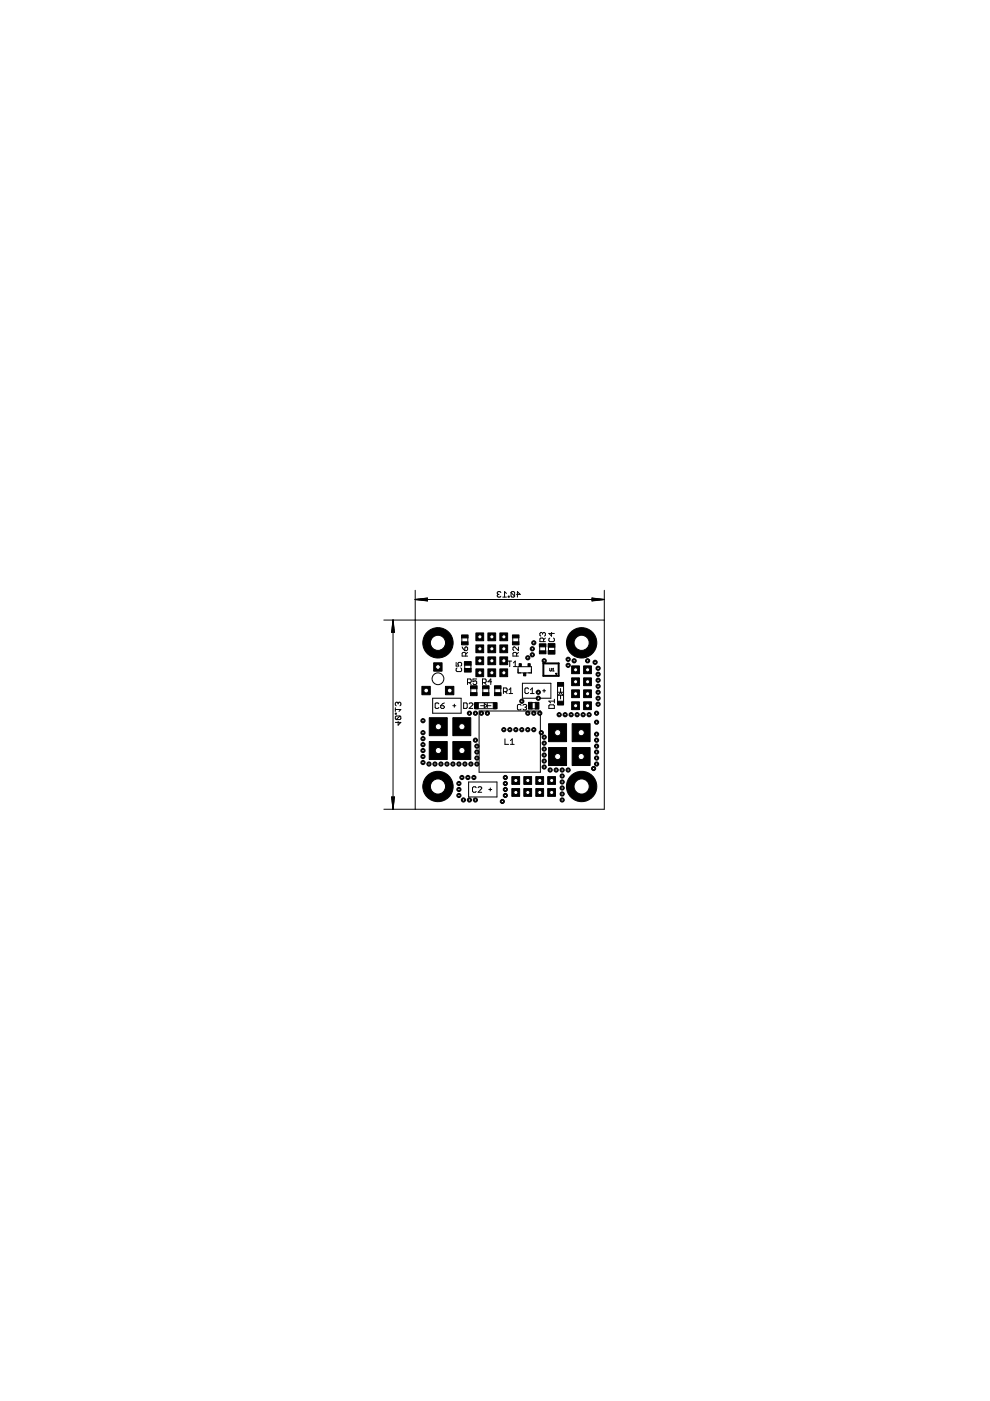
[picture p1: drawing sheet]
<svg xmlns="http://www.w3.org/2000/svg" width="210mm" height="297mm" viewBox="0 0 210 297" stroke-linecap="round" stroke-linejoin="round" font-family="sans-serif">
<path d="M115.2 140.7h3.2v2.6h-3.2z" fill="none" stroke="#000" stroke-width=".42"/>
<path d="M117.8 142.8h.2v.1h-.2z" fill-rule="evenodd" fill="#000" stroke="#000" stroke-width=".21"/>
<g fill="none" stroke="#000" stroke-width=".21">
<path d="M83.3 131.5v40.1M83.3 131.5l.4 2.6h-.7zM83.3 131.5l.2 2.6M83.3 131.5l-.1 2.6M83.3 131.5l.3 2.6M83.3 131.5l-.2 2.6M88 125.2v6.3h-6.6M88 127.1h40.1M88 127.1l2.6-.3v.6zM88 127.1l2.6 .1M88 127.1l2.6 .3M90.6 127l-2.6 .1"/>
<path d="M90.6 126.8l-2.6 .3M97.9 135.3v.8M98 137.2l.6 .7M98.6 137.4l.1-.2 .4 .2v.3l-.1 .2h-.4zM98.7 139.1v-.6l-.1-.2h-.4l-.2 .2v.6h1.1M99.1 138.3l-.4 .4M99.2 135.3v.8M105.6 126h.2M105.6 126l-.2 .2 .2 .4h.4l.2-.2M106.2 125.6l-.2-.2h-.4l-.2 .2 .2 .4M106.6 126.6h.8M107.4 125.8l-.4-.4v1.2"/>
<path d="M107.8 126.4h.1v.2h-.1zM108.4 125.6l.1-.2h.4l.2 .2v.8M108.4 125.6v.8l.1 .2h.4l.2-.2M108.4 125.6l.7 .8M108.7 135.3v.8M109.5 126h.8l-.6-.6v1.2M109.5 139.1v-.6l-.2-.2h-.4l-.1 .2v.6h1.1M109.9 137.2v.7l-.8-.7-.3 .2v.3l.1 .2M109.9 138.3l-.4 .4M110 135.3v.8M114.4 137.2v.8M115 134.3l.3-.2 .3 .2v.4l-.2 .2"/>
<path d="M115 134.3l-.1-.2-.4 .2v.4l.2 .2M115 134.3v.2M115.3 136v-.5l-.3-.2h-.3l-.2 .2v.5h1.1M115.6 135.3l-.3 .4M115.7 137.2v.8M116.3 137.2v.7M116.6 135.3l-.2 .2v.3l.2 .2h.7l.2-.2v-.3l-.2-.2M116.9 134.1v.8l-.5-.6h1.1M117.6 137.2v.7M125.5 126.8l2.6 .3-2.6 .3zM125.5 127l2.6 .1M125.5 126.8l2.6 .3"/>
<path d="M128.1 125.2v6.3M128.1 127.1l-2.6 .1M128.1 127.1l-2.6 .3M83.8 151.2h.2v.2h-.2zM83.8 150.1v.7M83.8 150.4h1.2l-.4 .4M84.4 153v.8l.6-.6h-1.2M84.4 149.1v.2M84.4 149.1l.2-.2 .4 .2v.4l-.2 .1M84.4 149.1l-.2-.2-.4 .2v.4l.2 .1M84.8 151.8l.2 .2v.4l-.2 .2h-.8M84.8 151.8h-.8l-.2 .2v.4l.2 .2"/>
<path d="M84.8 151.8l-.8 .8M91.7 148h6.1v3.2h-6.1zM93 149.2l-.2-.2h-.3l-.2 .2v.8l.2 .2h.3l.2-.2M93.4 149.6h.6l.2 .4-.2 .2h-.4l-.2-.2zM94.2 149l-.8 .6M96 149.6h.6M96.3 149.3v.6M96.7 140.4v.8h.6l-.2-.4 .2-.4h.4l.2 .2v.4l-.2 .2M96.9 141.6l-.2 .2v.4l.2 .2h.8l.2-.2v-.4l-.2-.2M98.3 149h.6l.2 .2v.8l-.2 .2h-.6zM98.5 141v.8M99.1 144.7h.6l.2-.2v-.3l-.2-.2h-.6v1.1"/>
<path d="M99.5 149.2l.2-.2h.3l.2 .2v.2l-.7 .8h.7M99.5 144.7l.4 .4M99.8 146v.9M99.8 141v.8M100.8 150.3h4.4M100.8 149h4.4M101.1 144h-.8v.5l.4-.1 .4 .1v.4l-.2 .2h-.4l-.2-.2M101.1 146v.9M101.6 150.7h13v13h-13zM101.9 149.6h.8M102.3 144.7h.6l.2-.2v-.3l-.2-.2h-.6v1.1M102.4 146v.9"/>
<path d="M102.7 149.1l.6 .5-.6 .5zM102.7 144.7l.4 .4M103.3 149.1v1M103.3 149.6h.8M103.6 146v.9M104.2 144.5h-.7l.6-.5v1.1M104.9 146v.9M106.2 146v.9M106.7 146.6h.6l.2-.1v-.4l-.2-.2h-.6v1.1M107.1 156.7v1.1h.7M107.1 146.6l.4 .4M107.7 140.2h.8"/>
<path d="M107.9 146.3l.4-.4v1.1M107.9 147h.8M108.1 140.2v1.1M108.2 157.8h.8M108.2 157l.4-.3v1.1M108.9 140.5l.3-.3v1.1M108.9 141.3h.7M109.8 141.4h2.9v1.3h-2.9zM110.5 149.5l-.2-.1h-.4l-.2 .1v.8l.2 .2h.4l.2-.2M110.8 144.9h6v3.1h-6zM110.9 149.5l.2-.1h.4l.2 .1-.2 .4M111.3 149.9h.2"/>
<path d="M111.5 149.9l.2 .2-.2 .4h-.4l-.2-.2M112.1 146.1l-.2-.2h-.4l-.2 .2v.7l.2 .2h.4l.2-.2M112.5 147h.7M112.5 146.3l.4-.4v1.1M112.8 149h.7M112.8 150.3h.7M115.1 146.5h.6M115.4 146.1v.7M116.6 141.7l.1 .6 .2-.1v-.5M116.6 149.4h.7l.2 .2v.6h-1.1v-.6zM117.1 142.3h.4M117.1 141.9l.2-.2v.6"/>
<path d="M117.5 148.3v.7M117.5 148.7h-1.1l.4 .3M118.2 144.9v4.4M118.4 146.8h.9M118.9 146.8l.4 .6h-.9zM118.9 146v.8M118.9 147.4v.8M119.5 144.9v4.4M81.4 171.6h6.6M83 169h.7l-.4 2.6zM83.1 169l.2 2.6M83.2 169l.1 2.6"/>
<path d="M83.5 169l-.2 2.6M83.6 169l-.3 2.6M99.4 165.8h6v3.2h-6zM101 167l-.2-.2h-.4l-.2 .2v.8l.2 .2h.4l.2-.2M101.4 167l.2-.2h.3l.2 .2v.2l-.7 .8h.7M103.6 167.4h.7M103.9 167.1v.6"/>
</g>
<g fill="#000" stroke="#000" stroke-width=".21">
<path d="M97.9 134.6h1.4v.7h-1.4zM97.9 136.1h1.4v.6h-1.4zM108.6 134.6h1.4v.7h-1.4zM108.6 136.1h1.4v.6h-1.4zM114.4 138h1.4v.6h-1.4zM114.4 136.5h1.4v.6h-1.4zM116.2 136.5h1.5v.7h-1.5zM116.2 137.9h1.5v.8h-1.5zM98.5 140.3h1.4v.7h-1.4zM98.5 141.7h1.4v.8h-1.4zM99.8 146.9h1.4v.6h-1.4zM99.8 145.4h1.4v.6h-1.4z"/>
<path d="M100.6 149h.8v1.3h-.8zM102.3 146.9h1.4v.6h-1.4zM102.3 145.4h1.4v.6h-1.4zM104.6 149h.8v1.3h-.8zM104.8 146.9h1.4v.6h-1.4zM104.8 145.4h1.4v.6h-1.4zM110.1 140.7h.4v.6h-.4zM111 142.7h.5v.6h-.5zM112 140.7h.4v.6h-.4zM112.1 148.9h.7v1.4h-.7zM113.5 148.9h.8v1.4h-.8zM118.2 148.7h1.3v.8h-1.3z"/>
<path d="M118.2 144.7h1.3v.8h-1.3zM121.2 148.8h1.7v1.7h-1.7z"/>
</g>
<circle cx="122" cy="149.6" r=".44" fill="#fff" stroke="#000" stroke-width=".21"/>
<path d="M121.2 146.3h1.7v1.6h-1.7z" fill="#000" stroke="#000" stroke-width=".21"/>
<circle cx="122" cy="147.1" r=".44" fill="#fff" stroke="#000" stroke-width=".21"/>
<path d="M121.2 143.7h1.7v1.7h-1.7z" fill="#000" stroke="#000" stroke-width=".21"/>
<circle cx="122" cy="144.5" r=".44" fill="#fff" stroke="#000" stroke-width=".21"/>
<path d="M121.2 141.2h1.7v1.6h-1.7z" fill="#000" stroke="#000" stroke-width=".21"/>
<circle cx="122" cy="142" r=".44" fill="#fff" stroke="#000" stroke-width=".21"/>
<path d="M123.7 148.8h1.7v1.7h-1.7z" fill="#000" stroke="#000" stroke-width=".21"/>
<circle cx="124.6" cy="149.6" r=".44" fill="#fff" stroke="#000" stroke-width=".21"/>
<path d="M123.7 146.3h1.7v1.6h-1.7z" fill="#000" stroke="#000" stroke-width=".21"/>
<circle cx="124.6" cy="147.1" r=".44" fill="#fff" stroke="#000" stroke-width=".21"/>
<path d="M123.7 143.7h1.7v1.7h-1.7z" fill="#000" stroke="#000" stroke-width=".21"/>
<circle cx="124.6" cy="144.5" r=".44" fill="#fff" stroke="#000" stroke-width=".21"/>
<path d="M123.7 141.2h1.7v1.6h-1.7z" fill="#000" stroke="#000" stroke-width=".21"/>
<circle cx="124.6" cy="142" r=".44" fill="#fff" stroke="#000" stroke-width=".21"/>
<path d="M91.9 140.5h1.8v1.8h-1.8z" fill="#000" stroke="#000" stroke-width=".21"/>
<circle cx="92.9" cy="141.4" r=".51" fill="#fff" stroke="#000" stroke-width=".21"/>
<path d="M94.4 145.5h1.8v1.8h-1.8z" fill="#000" stroke="#000" stroke-width=".21"/>
<circle cx="95.4" cy="146.4" r=".51" fill="#fff" stroke="#000" stroke-width=".21"/>
<path d="M89.5 145.5h1.7v1.8h-1.7z" fill="#000" stroke="#000" stroke-width=".21"/>
<circle cx="90.4" cy="146.4" r=".51" fill="#fff" stroke="#000" stroke-width=".21"/>
<path d="M108.5 164.7h1.7v1.6h-1.7z" fill="#000" stroke="#000" stroke-width=".21"/>
<circle cx="109.4" cy="165.5" r=".44" fill="#fff" stroke="#000" stroke-width=".21"/>
<path d="M111.1 164.7h1.6v1.6h-1.6z" fill="#000" stroke="#000" stroke-width=".21"/>
<circle cx="111.9" cy="165.5" r=".44" fill="#fff" stroke="#000" stroke-width=".21"/>
<path d="M113.6 164.7h1.7v1.6h-1.7z" fill="#000" stroke="#000" stroke-width=".21"/>
<circle cx="114.4" cy="165.5" r=".44" fill="#fff" stroke="#000" stroke-width=".21"/>
<path d="M116.1 164.7h1.7v1.6h-1.7z" fill="#000" stroke="#000" stroke-width=".21"/>
<circle cx="117" cy="165.5" r=".44" fill="#fff" stroke="#000" stroke-width=".21"/>
<path d="M108.5 167.2h1.7v1.6h-1.7z" fill="#000" stroke="#000" stroke-width=".21"/>
<circle cx="109.4" cy="168" r=".44" fill="#fff" stroke="#000" stroke-width=".21"/>
<path d="M111.1 167.2h1.6v1.6h-1.6z" fill="#000" stroke="#000" stroke-width=".21"/>
<circle cx="111.9" cy="168" r=".44" fill="#fff" stroke="#000" stroke-width=".21"/>
<path d="M113.6 167.2h1.7v1.6h-1.7z" fill="#000" stroke="#000" stroke-width=".21"/>
<circle cx="114.4" cy="168" r=".44" fill="#fff" stroke="#000" stroke-width=".21"/>
<path d="M116.1 167.2h1.7v1.6h-1.7z" fill="#000" stroke="#000" stroke-width=".21"/>
<circle cx="117" cy="168" r=".44" fill="#fff" stroke="#000" stroke-width=".21"/>
<path d="M106 141.8h1.6v1.7h-1.6z" fill="#000" stroke="#000" stroke-width=".21"/>
<circle cx="106.8" cy="142.6" r=".44" fill="#fff" stroke="#000" stroke-width=".21"/>
<path d="M103.4 141.8h1.7v1.7h-1.7z" fill="#000" stroke="#000" stroke-width=".21"/>
<circle cx="104.3" cy="142.6" r=".44" fill="#fff" stroke="#000" stroke-width=".21"/>
<path d="M100.9 141.8h1.7v1.7h-1.7z" fill="#000" stroke="#000" stroke-width=".21"/>
<circle cx="101.7" cy="142.6" r=".44" fill="#fff" stroke="#000" stroke-width=".21"/>
<path d="M106 139.3h1.6v1.6h-1.6z" fill="#000" stroke="#000" stroke-width=".21"/>
<circle cx="106.8" cy="140.1" r=".44" fill="#fff" stroke="#000" stroke-width=".21"/>
<path d="M103.4 139.3h1.7v1.6h-1.7z" fill="#000" stroke="#000" stroke-width=".21"/>
<circle cx="104.3" cy="140.1" r=".44" fill="#fff" stroke="#000" stroke-width=".21"/>
<path d="M100.9 139.3h1.7v1.6h-1.7z" fill="#000" stroke="#000" stroke-width=".21"/>
<circle cx="101.7" cy="140.1" r=".44" fill="#fff" stroke="#000" stroke-width=".21"/>
<path d="M106 136.7h1.6v1.7h-1.6z" fill="#000" stroke="#000" stroke-width=".21"/>
<circle cx="106.8" cy="137.6" r=".44" fill="#fff" stroke="#000" stroke-width=".21"/>
<path d="M103.4 136.7h1.7v1.7h-1.7z" fill="#000" stroke="#000" stroke-width=".21"/>
<circle cx="104.3" cy="137.6" r=".44" fill="#fff" stroke="#000" stroke-width=".21"/>
<path d="M100.9 136.7h1.7v1.7h-1.7z" fill="#000" stroke="#000" stroke-width=".21"/>
<circle cx="101.7" cy="137.6" r=".44" fill="#fff" stroke="#000" stroke-width=".21"/>
<path d="M106 134.2h1.6v1.6h-1.6z" fill="#000" stroke="#000" stroke-width=".21"/>
<circle cx="106.8" cy="135" r=".44" fill="#fff" stroke="#000" stroke-width=".21"/>
<path d="M103.4 134.2h1.7v1.6h-1.7z" fill="#000" stroke="#000" stroke-width=".21"/>
<circle cx="104.3" cy="135" r=".44" fill="#fff" stroke="#000" stroke-width=".21"/>
<path d="M100.9 134.2h1.7v1.6h-1.7z" fill="#000" stroke="#000" stroke-width=".21"/>
<circle cx="101.7" cy="135" r=".44" fill="#fff" stroke="#000" stroke-width=".21"/>
<circle cx="123.3" cy="166.8" r="3.2" fill="#000" stroke="#000" stroke-width=".21"/>
<circle cx="123.3" cy="166.8" r="1.61" fill="#fff" stroke="#000" stroke-width=".21"/>
<circle cx="92.9" cy="166.8" r="3.2" fill="#000" stroke="#000" stroke-width=".21"/>
<circle cx="92.9" cy="166.8" r="1.61" fill="#fff" stroke="#000" stroke-width=".21"/>
<circle cx="123.3" cy="136.3" r="3.2" fill="#000" stroke="#000" stroke-width=".21"/>
<circle cx="123.3" cy="136.3" r="1.61" fill="#fff" stroke="#000" stroke-width=".21"/>
<circle cx="92.9" cy="136.3" r="3.2" fill="#000" stroke="#000" stroke-width=".21"/>
<circle cx="92.9" cy="136.3" r="1.61" fill="#fff" stroke="#000" stroke-width=".21"/>
<path d="M116.3 158.5h3.8v3.8h-3.8z" fill="#000" stroke="#000" stroke-width=".21"/>
<circle cx="118.2" cy="160.4" r=".66" fill="#fff" stroke="#000" stroke-width=".21"/>
<path d="M121.3 158.5h3.8v3.8h-3.8z" fill="#000" stroke="#000" stroke-width=".21"/>
<circle cx="123.2" cy="160.4" r=".66" fill="#fff" stroke="#000" stroke-width=".21"/>
<path d="M116.3 153.4h3.8v3.8h-3.8z" fill="#000" stroke="#000" stroke-width=".21"/>
<circle cx="118.2" cy="155.3" r=".66" fill="#fff" stroke="#000" stroke-width=".21"/>
<path d="M121.3 153.4h3.8v3.8h-3.8z" fill="#000" stroke="#000" stroke-width=".21"/>
<circle cx="123.2" cy="155.3" r=".66" fill="#fff" stroke="#000" stroke-width=".21"/>
<path d="M96 157.2h3.8v3.8h-3.8z" fill="#000" stroke="#000" stroke-width=".21"/>
<circle cx="97.9" cy="159.1" r=".66" fill="#fff" stroke="#000" stroke-width=".21"/>
<path d="M91 157.2h3.8v3.8h-3.8z" fill="#000" stroke="#000" stroke-width=".21"/>
<circle cx="92.9" cy="159.1" r=".66" fill="#fff" stroke="#000" stroke-width=".21"/>
<path d="M96 152.2h3.8v3.8h-3.8z" fill="#000" stroke="#000" stroke-width=".21"/>
<circle cx="97.9" cy="154.1" r=".66" fill="#fff" stroke="#000" stroke-width=".21"/>
<path d="M91 152.2h3.8v3.8h-3.8z" fill="#000" stroke="#000" stroke-width=".21"/>
<circle cx="92.9" cy="154.1" r=".66" fill="#fff" stroke="#000" stroke-width=".21"/>
<circle cx="113.2" cy="136.3" r=".44" fill="#000" stroke="#000" stroke-width=".21"/>
<circle cx="113.2" cy="136.3" r=".25" fill="#fff" stroke="#000" stroke-width=".21"/>
<circle cx="112.9" cy="137.6" r=".44" fill="#000" stroke="#000" stroke-width=".21"/>
<circle cx="112.9" cy="137.6" r=".25" fill="#fff" stroke="#000" stroke-width=".21"/>
<circle cx="112.9" cy="138.8" r=".44" fill="#000" stroke="#000" stroke-width=".21"/>
<circle cx="112.9" cy="138.8" r=".25" fill="#fff" stroke="#000" stroke-width=".21"/>
<circle cx="111.9" cy="139.5" r=".44" fill="#000" stroke="#000" stroke-width=".21"/>
<circle cx="111.9" cy="139.5" r=".25" fill="#fff" stroke="#000" stroke-width=".21"/>
<circle cx="115.4" cy="140.1" r=".44" fill="#000" stroke="#000" stroke-width=".21"/>
<circle cx="115.4" cy="140.1" r=".25" fill="#fff" stroke="#000" stroke-width=".21"/>
<circle cx="120.5" cy="139.8" r=".44" fill="#000" stroke="#000" stroke-width=".21"/>
<circle cx="120.5" cy="139.8" r=".25" fill="#fff" stroke="#000" stroke-width=".21"/>
<circle cx="120.5" cy="141.1" r=".44" fill="#000" stroke="#000" stroke-width=".21"/>
<circle cx="120.5" cy="141.1" r=".25" fill="#fff" stroke="#000" stroke-width=".21"/>
<circle cx="126.8" cy="143" r=".44" fill="#000" stroke="#000" stroke-width=".21"/>
<circle cx="126.8" cy="143" r=".25" fill="#fff" stroke="#000" stroke-width=".21"/>
<circle cx="89.7" cy="152.8" r=".44" fill="#000" stroke="#000" stroke-width=".21"/>
<circle cx="89.7" cy="152.8" r=".25" fill="#fff" stroke="#000" stroke-width=".21"/>
<circle cx="89.7" cy="155.3" r=".44" fill="#000" stroke="#000" stroke-width=".21"/>
<circle cx="89.7" cy="155.3" r=".25" fill="#fff" stroke="#000" stroke-width=".21"/>
<circle cx="89.7" cy="156.6" r=".44" fill="#000" stroke="#000" stroke-width=".21"/>
<circle cx="89.7" cy="156.6" r=".25" fill="#fff" stroke="#000" stroke-width=".21"/>
<circle cx="89.7" cy="157.9" r=".44" fill="#000" stroke="#000" stroke-width=".21"/>
<circle cx="89.7" cy="157.9" r=".25" fill="#fff" stroke="#000" stroke-width=".21"/>
<circle cx="89.7" cy="159.1" r=".44" fill="#000" stroke="#000" stroke-width=".21"/>
<circle cx="89.7" cy="159.1" r=".25" fill="#fff" stroke="#000" stroke-width=".21"/>
<circle cx="89.7" cy="160.4" r=".44" fill="#000" stroke="#000" stroke-width=".21"/>
<circle cx="89.7" cy="160.4" r=".25" fill="#fff" stroke="#000" stroke-width=".21"/>
<circle cx="89.7" cy="161.7" r=".44" fill="#000" stroke="#000" stroke-width=".21"/>
<circle cx="89.7" cy="161.7" r=".25" fill="#fff" stroke="#000" stroke-width=".21"/>
<circle cx="91" cy="162" r=".44" fill="#000" stroke="#000" stroke-width=".21"/>
<circle cx="91" cy="162" r=".25" fill="#fff" stroke="#000" stroke-width=".21"/>
<circle cx="92.2" cy="162" r=".44" fill="#000" stroke="#000" stroke-width=".21"/>
<circle cx="92.2" cy="162" r=".25" fill="#fff" stroke="#000" stroke-width=".21"/>
<circle cx="93.5" cy="162" r=".44" fill="#000" stroke="#000" stroke-width=".21"/>
<circle cx="93.5" cy="162" r=".25" fill="#fff" stroke="#000" stroke-width=".21"/>
<circle cx="94.8" cy="162" r=".44" fill="#000" stroke="#000" stroke-width=".21"/>
<circle cx="94.8" cy="162" r=".25" fill="#fff" stroke="#000" stroke-width=".21"/>
<circle cx="96" cy="162" r=".44" fill="#000" stroke="#000" stroke-width=".21"/>
<circle cx="96" cy="162" r=".25" fill="#fff" stroke="#000" stroke-width=".21"/>
<circle cx="97.3" cy="162" r=".44" fill="#000" stroke="#000" stroke-width=".21"/>
<circle cx="97.3" cy="162" r=".25" fill="#fff" stroke="#000" stroke-width=".21"/>
<circle cx="98.6" cy="162" r=".44" fill="#000" stroke="#000" stroke-width=".21"/>
<circle cx="98.6" cy="162" r=".25" fill="#fff" stroke="#000" stroke-width=".21"/>
<circle cx="99.8" cy="162" r=".44" fill="#000" stroke="#000" stroke-width=".21"/>
<circle cx="99.8" cy="162" r=".25" fill="#fff" stroke="#000" stroke-width=".21"/>
<circle cx="101.1" cy="162" r=".44" fill="#000" stroke="#000" stroke-width=".21"/>
<circle cx="101.1" cy="162" r=".25" fill="#fff" stroke="#000" stroke-width=".21"/>
<circle cx="101.1" cy="160.7" r=".44" fill="#000" stroke="#000" stroke-width=".21"/>
<circle cx="101.1" cy="160.7" r=".25" fill="#fff" stroke="#000" stroke-width=".21"/>
<circle cx="101.1" cy="159.4" r=".44" fill="#000" stroke="#000" stroke-width=".21"/>
<circle cx="101.1" cy="159.4" r=".25" fill="#fff" stroke="#000" stroke-width=".21"/>
<circle cx="101.1" cy="158.2" r=".44" fill="#000" stroke="#000" stroke-width=".21"/>
<circle cx="101.1" cy="158.2" r=".25" fill="#fff" stroke="#000" stroke-width=".21"/>
<circle cx="100.8" cy="156.9" r=".44" fill="#000" stroke="#000" stroke-width=".21"/>
<circle cx="100.8" cy="156.9" r=".25" fill="#fff" stroke="#000" stroke-width=".21"/>
<circle cx="126.5" cy="153.1" r=".44" fill="#000" stroke="#000" stroke-width=".21"/>
<circle cx="126.5" cy="153.1" r=".25" fill="#fff" stroke="#000" stroke-width=".21"/>
<circle cx="126.5" cy="155.7" r=".44" fill="#000" stroke="#000" stroke-width=".21"/>
<circle cx="126.5" cy="155.7" r=".25" fill="#fff" stroke="#000" stroke-width=".21"/>
<circle cx="126.5" cy="156.9" r=".44" fill="#000" stroke="#000" stroke-width=".21"/>
<circle cx="126.5" cy="156.9" r=".25" fill="#fff" stroke="#000" stroke-width=".21"/>
<circle cx="126.5" cy="158.2" r=".44" fill="#000" stroke="#000" stroke-width=".21"/>
<circle cx="126.5" cy="158.2" r=".25" fill="#fff" stroke="#000" stroke-width=".21"/>
<circle cx="126.5" cy="159.4" r=".44" fill="#000" stroke="#000" stroke-width=".21"/>
<circle cx="126.5" cy="159.4" r=".25" fill="#fff" stroke="#000" stroke-width=".21"/>
<circle cx="126.5" cy="160.7" r=".44" fill="#000" stroke="#000" stroke-width=".21"/>
<circle cx="126.5" cy="160.7" r=".25" fill="#fff" stroke="#000" stroke-width=".21"/>
<circle cx="126.5" cy="162" r=".44" fill="#000" stroke="#000" stroke-width=".21"/>
<circle cx="126.5" cy="162" r=".25" fill="#fff" stroke="#000" stroke-width=".21"/>
<circle cx="125.9" cy="162.9" r=".44" fill="#000" stroke="#000" stroke-width=".21"/>
<circle cx="125.9" cy="162.9" r=".25" fill="#fff" stroke="#000" stroke-width=".21"/>
<circle cx="120.5" cy="163.3" r=".44" fill="#000" stroke="#000" stroke-width=".21"/>
<circle cx="120.5" cy="163.3" r=".25" fill="#fff" stroke="#000" stroke-width=".21"/>
<circle cx="119.2" cy="163.3" r=".44" fill="#000" stroke="#000" stroke-width=".21"/>
<circle cx="119.2" cy="163.3" r=".25" fill="#fff" stroke="#000" stroke-width=".21"/>
<circle cx="117.9" cy="163.3" r=".44" fill="#000" stroke="#000" stroke-width=".21"/>
<circle cx="117.9" cy="163.3" r=".25" fill="#fff" stroke="#000" stroke-width=".21"/>
<circle cx="116.6" cy="163.3" r=".44" fill="#000" stroke="#000" stroke-width=".21"/>
<circle cx="116.6" cy="163.3" r=".25" fill="#fff" stroke="#000" stroke-width=".21"/>
<circle cx="115.4" cy="162.6" r=".44" fill="#000" stroke="#000" stroke-width=".21"/>
<circle cx="115.4" cy="162.6" r=".25" fill="#fff" stroke="#000" stroke-width=".21"/>
<circle cx="115.4" cy="161.4" r=".44" fill="#000" stroke="#000" stroke-width=".21"/>
<circle cx="115.4" cy="161.4" r=".25" fill="#fff" stroke="#000" stroke-width=".21"/>
<circle cx="115.4" cy="160.1" r=".44" fill="#000" stroke="#000" stroke-width=".21"/>
<circle cx="115.4" cy="160.1" r=".25" fill="#fff" stroke="#000" stroke-width=".21"/>
<circle cx="115.4" cy="158.8" r=".44" fill="#000" stroke="#000" stroke-width=".21"/>
<circle cx="115.4" cy="158.8" r=".25" fill="#fff" stroke="#000" stroke-width=".21"/>
<circle cx="115.4" cy="157.6" r=".44" fill="#000" stroke="#000" stroke-width=".21"/>
<circle cx="115.4" cy="157.6" r=".25" fill="#fff" stroke="#000" stroke-width=".21"/>
<circle cx="115.4" cy="156.3" r=".44" fill="#000" stroke="#000" stroke-width=".21"/>
<circle cx="115.4" cy="156.3" r=".25" fill="#fff" stroke="#000" stroke-width=".21"/>
<circle cx="114.8" cy="155.3" r=".44" fill="#000" stroke="#000" stroke-width=".21"/>
<circle cx="114.8" cy="155.3" r=".25" fill="#fff" stroke="#000" stroke-width=".21"/>
<circle cx="111.9" cy="154.7" r=".44" fill="#000" stroke="#000" stroke-width=".21"/>
<circle cx="111.9" cy="154.7" r=".25" fill="#fff" stroke="#000" stroke-width=".21"/>
<circle cx="110.6" cy="154.7" r=".44" fill="#000" stroke="#000" stroke-width=".21"/>
<circle cx="110.6" cy="154.7" r=".25" fill="#fff" stroke="#000" stroke-width=".21"/>
<circle cx="109.4" cy="154.7" r=".44" fill="#000" stroke="#000" stroke-width=".21"/>
<circle cx="109.4" cy="154.7" r=".25" fill="#fff" stroke="#000" stroke-width=".21"/>
<circle cx="108.1" cy="154.7" r=".44" fill="#000" stroke="#000" stroke-width=".21"/>
<circle cx="108.1" cy="154.7" r=".25" fill="#fff" stroke="#000" stroke-width=".21"/>
<circle cx="106.8" cy="154.7" r=".44" fill="#000" stroke="#000" stroke-width=".21"/>
<circle cx="106.8" cy="154.7" r=".25" fill="#fff" stroke="#000" stroke-width=".21"/>
<circle cx="113.2" cy="154.7" r=".44" fill="#000" stroke="#000" stroke-width=".21"/>
<circle cx="113.2" cy="154.7" r=".25" fill="#fff" stroke="#000" stroke-width=".21"/>
<circle cx="124.9" cy="151.5" r=".44" fill="#000" stroke="#000" stroke-width=".21"/>
<circle cx="124.9" cy="151.5" r=".25" fill="#fff" stroke="#000" stroke-width=".21"/>
<circle cx="123.6" cy="151.5" r=".44" fill="#000" stroke="#000" stroke-width=".21"/>
<circle cx="123.6" cy="151.5" r=".25" fill="#fff" stroke="#000" stroke-width=".21"/>
<circle cx="122.4" cy="151.5" r=".44" fill="#000" stroke="#000" stroke-width=".21"/>
<circle cx="122.4" cy="151.5" r=".25" fill="#fff" stroke="#000" stroke-width=".21"/>
<circle cx="121.1" cy="151.5" r=".44" fill="#000" stroke="#000" stroke-width=".21"/>
<circle cx="121.1" cy="151.5" r=".25" fill="#fff" stroke="#000" stroke-width=".21"/>
<circle cx="119.8" cy="151.5" r=".44" fill="#000" stroke="#000" stroke-width=".21"/>
<circle cx="119.8" cy="151.5" r=".25" fill="#fff" stroke="#000" stroke-width=".21"/>
<circle cx="118.6" cy="151.5" r=".44" fill="#000" stroke="#000" stroke-width=".21"/>
<circle cx="118.6" cy="151.5" r=".25" fill="#fff" stroke="#000" stroke-width=".21"/>
<circle cx="110.6" cy="148.7" r=".44" fill="#000" stroke="#000" stroke-width=".21"/>
<circle cx="110.6" cy="148.7" r=".25" fill="#fff" stroke="#000" stroke-width=".21"/>
<circle cx="114.1" cy="146.8" r=".44" fill="#000" stroke="#000" stroke-width=".21"/>
<circle cx="114.1" cy="146.8" r=".25" fill="#fff" stroke="#000" stroke-width=".21"/>
<circle cx="114.1" cy="148" r=".44" fill="#000" stroke="#000" stroke-width=".21"/>
<circle cx="114.1" cy="148" r=".25" fill="#fff" stroke="#000" stroke-width=".21"/>
<circle cx="114.4" cy="151.2" r=".44" fill="#000" stroke="#000" stroke-width=".21"/>
<circle cx="114.4" cy="151.2" r=".25" fill="#fff" stroke="#000" stroke-width=".21"/>
<circle cx="113.2" cy="151.2" r=".44" fill="#000" stroke="#000" stroke-width=".21"/>
<circle cx="113.2" cy="151.2" r=".25" fill="#fff" stroke="#000" stroke-width=".21"/>
<circle cx="111.9" cy="151.2" r=".44" fill="#000" stroke="#000" stroke-width=".21"/>
<circle cx="111.9" cy="151.2" r=".25" fill="#fff" stroke="#000" stroke-width=".21"/>
<circle cx="124.6" cy="140.1" r=".44" fill="#000" stroke="#000" stroke-width=".21"/>
<circle cx="124.6" cy="140.1" r=".25" fill="#fff" stroke="#000" stroke-width=".21"/>
<circle cx="126.2" cy="140.4" r=".44" fill="#000" stroke="#000" stroke-width=".21"/>
<circle cx="126.2" cy="140.4" r=".25" fill="#fff" stroke="#000" stroke-width=".21"/>
<circle cx="121.7" cy="140.1" r=".44" fill="#000" stroke="#000" stroke-width=".21"/>
<circle cx="121.7" cy="140.1" r=".25" fill="#fff" stroke="#000" stroke-width=".21"/>
<circle cx="126.8" cy="141.7" r=".44" fill="#000" stroke="#000" stroke-width=".21"/>
<circle cx="126.8" cy="141.7" r=".25" fill="#fff" stroke="#000" stroke-width=".21"/>
<circle cx="119.2" cy="164.5" r=".44" fill="#000" stroke="#000" stroke-width=".21"/>
<circle cx="119.2" cy="164.5" r=".25" fill="#fff" stroke="#000" stroke-width=".21"/>
<circle cx="119.2" cy="165.8" r=".44" fill="#000" stroke="#000" stroke-width=".21"/>
<circle cx="119.2" cy="165.8" r=".25" fill="#fff" stroke="#000" stroke-width=".21"/>
<circle cx="119.2" cy="167.1" r=".44" fill="#000" stroke="#000" stroke-width=".21"/>
<circle cx="119.2" cy="167.1" r=".25" fill="#fff" stroke="#000" stroke-width=".21"/>
<circle cx="119.2" cy="168.3" r=".44" fill="#000" stroke="#000" stroke-width=".21"/>
<circle cx="119.2" cy="168.3" r=".25" fill="#fff" stroke="#000" stroke-width=".21"/>
<circle cx="119.2" cy="169.6" r=".44" fill="#000" stroke="#000" stroke-width=".21"/>
<circle cx="119.2" cy="169.6" r=".25" fill="#fff" stroke="#000" stroke-width=".21"/>
<circle cx="107.1" cy="164.8" r=".44" fill="#000" stroke="#000" stroke-width=".21"/>
<circle cx="107.1" cy="164.8" r=".25" fill="#fff" stroke="#000" stroke-width=".21"/>
<circle cx="100.5" cy="164.8" r=".44" fill="#000" stroke="#000" stroke-width=".21"/>
<circle cx="100.5" cy="164.8" r=".25" fill="#fff" stroke="#000" stroke-width=".21"/>
<circle cx="99.2" cy="164.8" r=".44" fill="#000" stroke="#000" stroke-width=".21"/>
<circle cx="99.2" cy="164.8" r=".25" fill="#fff" stroke="#000" stroke-width=".21"/>
<circle cx="97.9" cy="164.8" r=".44" fill="#000" stroke="#000" stroke-width=".21"/>
<circle cx="97.9" cy="164.8" r=".25" fill="#fff" stroke="#000" stroke-width=".21"/>
<circle cx="97.3" cy="166.1" r=".44" fill="#000" stroke="#000" stroke-width=".21"/>
<circle cx="97.3" cy="166.1" r=".25" fill="#fff" stroke="#000" stroke-width=".21"/>
<circle cx="97.3" cy="167.4" r=".44" fill="#000" stroke="#000" stroke-width=".21"/>
<circle cx="97.3" cy="167.4" r=".25" fill="#fff" stroke="#000" stroke-width=".21"/>
<circle cx="97.3" cy="168.7" r=".44" fill="#000" stroke="#000" stroke-width=".21"/>
<circle cx="97.3" cy="168.7" r=".25" fill="#fff" stroke="#000" stroke-width=".21"/>
<circle cx="98.3" cy="169.6" r=".44" fill="#000" stroke="#000" stroke-width=".21"/>
<circle cx="98.3" cy="169.6" r=".25" fill="#fff" stroke="#000" stroke-width=".21"/>
<circle cx="99.5" cy="169.6" r=".44" fill="#000" stroke="#000" stroke-width=".21"/>
<circle cx="99.5" cy="169.6" r=".25" fill="#fff" stroke="#000" stroke-width=".21"/>
<circle cx="100.8" cy="169.6" r=".44" fill="#000" stroke="#000" stroke-width=".21"/>
<circle cx="100.8" cy="169.6" r=".25" fill="#fff" stroke="#000" stroke-width=".21"/>
<circle cx="103.3" cy="151.2" r=".44" fill="#000" stroke="#000" stroke-width=".21"/>
<circle cx="103.3" cy="151.2" r=".25" fill="#fff" stroke="#000" stroke-width=".21"/>
<circle cx="102.1" cy="151.2" r=".44" fill="#000" stroke="#000" stroke-width=".21"/>
<circle cx="102.1" cy="151.2" r=".25" fill="#fff" stroke="#000" stroke-width=".21"/>
<circle cx="100.8" cy="151.2" r=".44" fill="#000" stroke="#000" stroke-width=".21"/>
<circle cx="100.8" cy="151.2" r=".25" fill="#fff" stroke="#000" stroke-width=".21"/>
<circle cx="99.5" cy="151.2" r=".44" fill="#000" stroke="#000" stroke-width=".21"/>
<circle cx="99.5" cy="151.2" r=".25" fill="#fff" stroke="#000" stroke-width=".21"/>
<circle cx="126.5" cy="151.2" r=".44" fill="#000" stroke="#000" stroke-width=".21"/>
<circle cx="126.5" cy="151.2" r=".25" fill="#fff" stroke="#000" stroke-width=".21"/>
<circle cx="126.8" cy="144.2" r=".44" fill="#000" stroke="#000" stroke-width=".21"/>
<circle cx="126.8" cy="144.2" r=".25" fill="#fff" stroke="#000" stroke-width=".21"/>
<circle cx="126.8" cy="145.5" r=".44" fill="#000" stroke="#000" stroke-width=".21"/>
<circle cx="126.8" cy="145.5" r=".25" fill="#fff" stroke="#000" stroke-width=".21"/>
<circle cx="126.8" cy="146.8" r=".44" fill="#000" stroke="#000" stroke-width=".21"/>
<circle cx="126.8" cy="146.8" r=".25" fill="#fff" stroke="#000" stroke-width=".21"/>
<circle cx="126.8" cy="148" r=".44" fill="#000" stroke="#000" stroke-width=".21"/>
<circle cx="126.8" cy="148" r=".25" fill="#fff" stroke="#000" stroke-width=".21"/>
<circle cx="126.8" cy="149.3" r=".44" fill="#000" stroke="#000" stroke-width=".21"/>
<circle cx="126.8" cy="149.3" r=".25" fill="#fff" stroke="#000" stroke-width=".21"/>
<circle cx="107.1" cy="166.1" r=".44" fill="#000" stroke="#000" stroke-width=".21"/>
<circle cx="107.1" cy="166.1" r=".25" fill="#fff" stroke="#000" stroke-width=".21"/>
<circle cx="107.1" cy="167.4" r=".44" fill="#000" stroke="#000" stroke-width=".21"/>
<circle cx="107.1" cy="167.4" r=".25" fill="#fff" stroke="#000" stroke-width=".21"/>
<circle cx="107.1" cy="168.7" r=".44" fill="#000" stroke="#000" stroke-width=".21"/>
<circle cx="107.1" cy="168.7" r=".25" fill="#fff" stroke="#000" stroke-width=".21"/>
<circle cx="106.5" cy="169.9" r=".44" fill="#000" stroke="#000" stroke-width=".21"/>
<circle cx="106.5" cy="169.9" r=".25" fill="#fff" stroke="#000" stroke-width=".21"/>
<g fill="none" stroke="#000" stroke-width=".21">
<path d="M88 131.5h40.1v40.1h-40.1z"/>
<circle cx="92.9" cy="143.9" r="1.25"/>
</g>
</svg>
